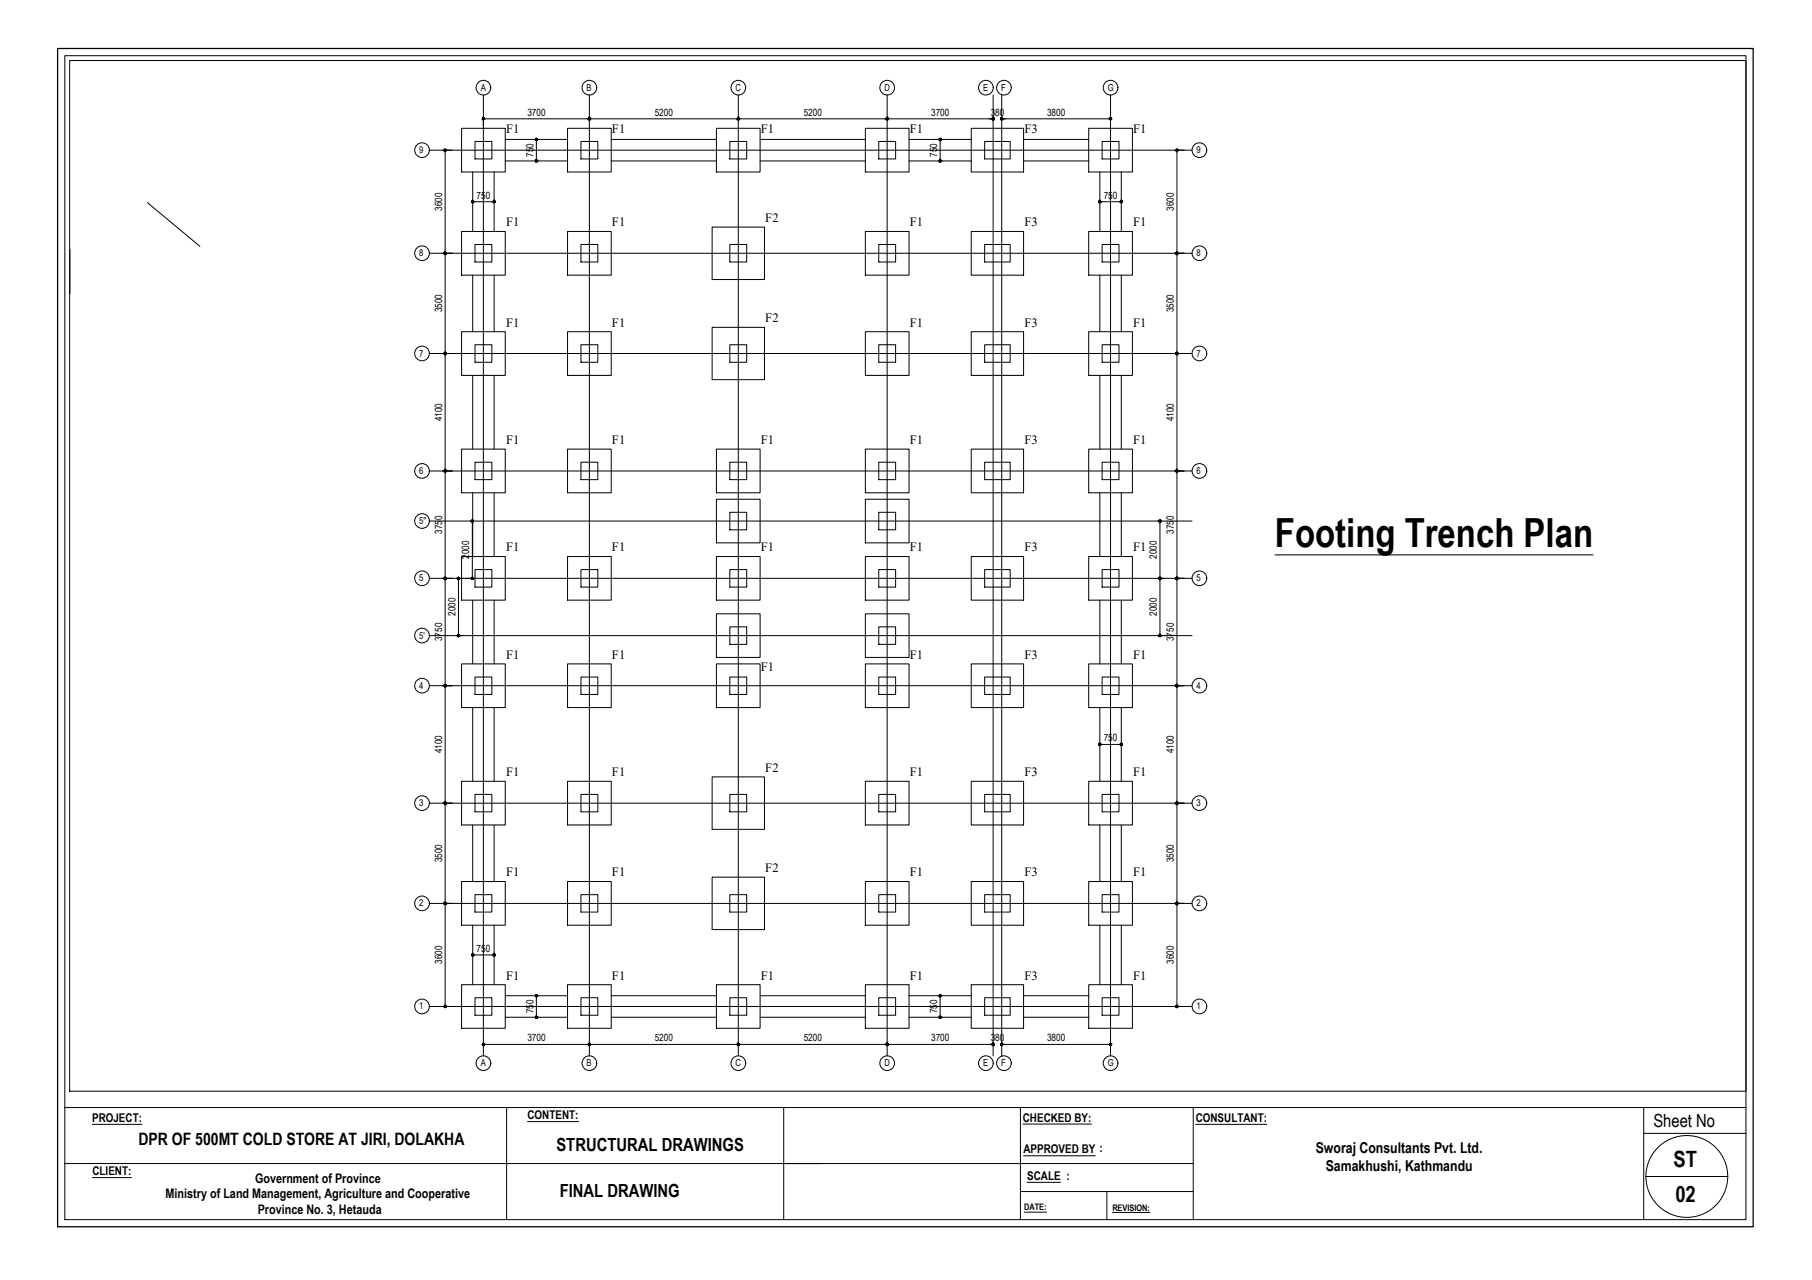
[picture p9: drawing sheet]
<svg xmlns="http://www.w3.org/2000/svg" width="841mm" height="594mm" viewBox="0 0 841 594" stroke-linecap="round" stroke-linejoin="round" font-family="sans-serif">
<defs><g id="words">
<text font-size="18.6" x="592" y="254">Footing Trench Plan</text>
<g font-size="10.4">
<text x="777" y="542">ST</text>
<text x="778" y="558">02</text>
</g>
<g font-size="8.4">
<text x="767" y="523">Sheet No</text>
<text x="258" y="534">STRUCTURAL DRAWINGS</text>
<text x="260" y="556">FINAL DRAWING</text>
</g>
<text font-size="7.9" x="64" y="531">DPR OF 500MT COLD STORE AT JIRI, DOLAKHA</text>
<g font-size="7">
<text x="611" y="535">Sworaj Consultants Pvt. Ltd.</text>
<text x="615" y="544">Samakhushi, Kathmandu</text>
</g>
<g font-size="6.1">
<text x="118" y="549">Government of Province</text>
<text x="77" y="556">Ministry of Land Management, Agriculture and Cooperative</text>
<text x="120" y="564">Province No. 3, Hetauda</text>
</g>
<g font-size="5.9">
<text x="235" y="62">F1</text>
<text x="284" y="62">F1</text>
<text x="353" y="62">F1</text>
<text x="422" y="62">F1</text>
<text x="475" y="62">F3</text>
<text x="526" y="62">F1</text>
<text x="235" y="105">F1</text>
<text x="284" y="105">F1</text>
<text x="355" y="103">F2</text>
<text x="422" y="105">F1</text>
<text x="475" y="105">F3</text>
<text x="526" y="105">F1</text>
<text x="355" y="150">F2</text>
<text x="235" y="152">F1</text>
<text x="284" y="152">F1</text>
<text x="422" y="152">F1</text>
<text x="475" y="152">F3</text>
<text x="526" y="152">F1</text>
<text x="235" y="206">F1</text>
<text x="284" y="206">F1</text>
<text x="353" y="206">F1</text>
<text x="422" y="206">F1</text>
<text x="475" y="206">F3</text>
<text x="526" y="206">F1</text>
<text x="235" y="256">F1</text>
<text x="284" y="256">F1</text>
<text x="353" y="256">F1</text>
<text x="422" y="256">F1</text>
<text x="475" y="256">F3</text>
<text x="526" y="256">F1</text>
<text x="235" y="306">F1</text>
<text x="284" y="306">F1</text>
<text x="422" y="306">F1</text>
<text x="475" y="306">F3</text>
<text x="526" y="306">F1</text>
<text x="353" y="312">F1</text>
<text x="355" y="358">F2</text>
<text x="235" y="360">F1</text>
<text x="284" y="360">F1</text>
<text x="422" y="360">F1</text>
<text x="475" y="360">F3</text>
<text x="526" y="360">F1</text>
<text x="235" y="407">F1</text>
<text x="284" y="407">F1</text>
<text x="355" y="405">F2</text>
<text x="422" y="407">F1</text>
<text x="475" y="407">F3</text>
<text x="526" y="407">F1</text>
<text x="235" y="455">F1</text>
<text x="284" y="455">F1</text>
<text x="353" y="455">F1</text>
<text x="422" y="455">F1</text>
<text x="475" y="455">F3</text>
<text x="526" y="455">F1</text>
</g>
<g font-size="5.6">
<text x="43" y="521">PROJECT:</text>
<text x="245" y="519">CONTENT:</text>
<text x="475" y="521">CHECKED BY:</text>
<text x="555" y="521">CONSULTANT:</text>
<text x="475" y="535">APPROVED BY :</text>
<text x="43" y="545">CLIENT:</text>
<text x="477" y="548">SCALE :</text>
</g>
<g font-size="4.6">
<text x="245" y="54">3700</text>
<text x="304" y="54">5200</text>
<text x="373" y="54">5200</text>
<text x="432" y="54">3700</text>
<text x="460" y="54">380</text>
<text x="486" y="54">3800</text>
<text x="248" y="73" transform="rotate(-90 248 73)">750</text>
<text x="435" y="73" transform="rotate(-90 435 73)">750</text>
<text x="221" y="92">750</text>
<text x="512" y="92">750</text>
<text x="205" y="98" transform="rotate(-90 205 98)">3600</text>
<text x="545" y="98" transform="rotate(-90 545 98)">3600</text>
<text x="205" y="145" transform="rotate(-90 205 145)">3500</text>
<text x="545" y="145" transform="rotate(-90 545 145)">3500</text>
<text x="205" y="195" transform="rotate(-90 205 195)">4100</text>
<text x="545" y="195" transform="rotate(-90 545 195)">4100</text>
<text x="205" y="248" transform="rotate(-90 205 248)">3750</text>
<text x="545" y="248" transform="rotate(-90 545 248)">3750</text>
<text x="218" y="259" transform="rotate(-90 218 259)">2000</text>
<text x="537" y="259" transform="rotate(-90 537 259)">2000</text>
<text x="211" y="286" transform="rotate(-90 211 286)">2000</text>
<text x="537" y="286" transform="rotate(-90 537 286)">2000</text>
<text x="205" y="298" transform="rotate(-90 205 298)">3750</text>
<text x="545" y="298" transform="rotate(-90 545 298)">3750</text>
<text x="512" y="344">750</text>
<text x="205" y="350" transform="rotate(-90 205 350)">4100</text>
<text x="545" y="350" transform="rotate(-90 545 350)">4100</text>
<text x="205" y="400" transform="rotate(-90 205 400)">3500</text>
<text x="545" y="400" transform="rotate(-90 545 400)">3500</text>
<text x="221" y="442">750</text>
<text x="205" y="447" transform="rotate(-90 205 447)">3600</text>
<text x="545" y="447" transform="rotate(-90 545 447)">3600</text>
<text x="248" y="470" transform="rotate(-90 248 470)">750</text>
<text x="435" y="470" transform="rotate(-90 435 470)">750</text>
<text x="245" y="483">3700</text>
<text x="304" y="483">5200</text>
<text x="373" y="483">5200</text>
<text x="432" y="483">3700</text>
<text x="460" y="483">380</text>
<text x="486" y="483">3800</text>
</g>
<g font-size="4.5">
<text x="223" y="42">A</text>
<text x="272" y="42">B</text>
<text x="341" y="42">C</text>
<text x="411" y="42">D</text>
<text x="456" y="42">E</text>
<text x="465" y="42">F</text>
<text x="514" y="42">G</text>
<text x="195" y="71">9</text>
<text x="555" y="71">9</text>
<text x="195" y="119">8</text>
<text x="555" y="119">8</text>
<text x="195" y="165">7</text>
<text x="555" y="165">7</text>
<text x="195" y="220">6</text>
<text x="555" y="220">6</text>
<text x="195" y="243">5&quot;</text>
<text x="195" y="270">5</text>
<text x="555" y="270">5</text>
<text x="195" y="296">5'</text>
<text x="195" y="320">4</text>
<text x="555" y="320">4</text>
<text x="195" y="374">3</text>
<text x="555" y="374">3</text>
<text x="195" y="421">2</text>
<text x="555" y="421">2</text>
<text x="195" y="468">1</text>
<text x="555" y="468">1</text>
<text x="223" y="495">A</text>
<text x="272" y="495">B</text>
<text x="341" y="495">C</text>
<text x="411" y="495">D</text>
<text x="456" y="495">E</text>
<text x="465" y="495">F</text>
<text x="514" y="495">G</text>
</g>
<g font-size="4.2">
<text x="475" y="562">DATE:</text>
<text x="516" y="562">REVISION:</text>
</g>
</g></defs>
<!-- layer: DIM 1 -->
<g fill="none" stroke="#000" stroke-width=".46">
<path d="M214 60h21v20h-21zM263 60h21v20h-21zM333 60h20v20h-20zM402 60h20v20h-20zM451 60h24v20h-24zM505 60h21v20h-21zM220 66h8v8h-8zM270 66h7v8h-7zM339 66h8v8h-8zM408 66h8v8h-8zM457 66h12v8h-12zM512 66h7v8h-7z"/>
<path d="M68 94l25 20M32 116v20M214 107h21v21h-21zM220 113h8v9h-8zM263 107h21v21h-21zM270 113h7v9h-7zM331 105h24v25h-24zM339 113h8v9h-8zM402 107h20v21h-20zM408 113h8v9h-8zM451 107h24v21h-24zM457 113h12v9h-12z"/>
<path d="M505 107h21v21h-21zM512 113h7v9h-7zM214 154h21v20h-21zM263 154h21v20h-21zM331 152h24v24h-24zM402 154h20v20h-20zM451 154h24v20h-24zM505 154h21v20h-21zM220 160h8v8h-8zM270 160h7v8h-7zM339 160h8v8h-8zM408 160h8v8h-8z"/>
<path d="M457 160h12v8h-12zM512 160h7v8h-7zM214 208h21v21h-21zM220 215h8v8h-8zM263 208h21v21h-21zM270 215h7v8h-7zM333 208h20v21h-20zM339 215h8v8h-8zM402 208h20v21h-20zM408 215h8v8h-8zM451 208h24v21h-24zM457 215h12v8h-12z"/>
<path d="M505 208h21v21h-21zM512 215h7v8h-7zM333 232h20v20h-20zM339 238h8v8h-8zM402 232h20v20h-20zM408 238h8v8h-8zM214 258h21v21h-21zM263 258h21v21h-21zM333 258h20v21h-20zM402 258h20v21h-20zM451 258h24v21h-24zM505 258h21v21h-21z"/>
<path d="M220 264h8v8h-8zM270 264h7v8h-7zM339 264h8v8h-8zM408 264h8v8h-8zM457 264h12v8h-12zM512 264h7v8h-7zM333 285h20v20h-20zM339 291h8v8h-8zM402 285h20v20h-20zM408 291h8v8h-8zM214 308h21v20h-21zM220 314h8v8h-8z"/>
<path d="M263 308h21v20h-21zM270 314h7v8h-7zM333 308h20v20h-20zM339 314h8v8h-8zM402 308h20v20h-20zM408 314h8v8h-8zM451 308h24v20h-24zM457 314h12v8h-12zM505 308h21v20h-21zM512 314h7v8h-7zM214 363h21v20h-21zM220 369h8v8h-8z"/>
<path d="M263 363h21v20h-21zM270 369h7v8h-7zM331 361h24v24h-24zM339 369h8v8h-8zM402 363h20v20h-20zM408 369h8v8h-8zM451 363h24v20h-24zM457 369h12v8h-12zM505 363h21v20h-21zM512 369h7v8h-7zM214 409h21v20h-21zM220 415h8v8h-8z"/>
<path d="M263 409h21v20h-21zM270 415h7v8h-7zM331 407h24v24h-24zM339 415h8v8h-8zM402 409h20v20h-20zM408 415h8v8h-8zM451 409h24v20h-24zM457 415h12v8h-12zM505 409h21v20h-21zM512 415h7v8h-7zM214 457h21v20h-21zM263 457h21v20h-21z"/>
<path d="M333 457h20v20h-20zM402 457h20v20h-20zM451 457h24v20h-24zM505 457h21v20h-21zM220 463h8v8h-8zM270 463h7v8h-7zM339 463h8v8h-8zM408 463h8v8h-8zM457 463h12v8h-12zM512 463h7v8h-7z"/>
</g>
<!-- layer: Cinter Line -->
<g fill="none" stroke="#000" stroke-width=".46">
<path d="M224 44v446M274 44v446M343 44v446M412 44v446M461 44v446M465 44v446M515 44v446M199 70h354M199 118h354M199 164h354M199 219h354M199 242h354"/>
<path d="M199 268h354M199 295h354M199 318h354M199 373h354M199 419h354M199 467h354"/>
</g>
<!-- layer: TEXT -->
<g fill="none" stroke="#000" stroke-width=".46">
<path d="M43 522h23M245 521h24M475 522h32M475 536h33M555 522h33M43 547h18M477 549h15M475 563h11M516 563h18"/>
<circle cx="224" cy="41" r="3"/>
<circle cx="274" cy="41" r="3"/>
<circle cx="343" cy="41" r="3"/>
<circle cx="412" cy="41" r="3"/>
<circle cx="458" cy="41" r="3"/>
<circle cx="466" cy="41" r="3"/>
<circle cx="515" cy="41" r="3"/>
<circle cx="196" cy="70" r="3"/>
<circle cx="557" cy="70" r="3"/>
<circle cx="196" cy="118" r="3"/>
<circle cx="557" cy="118" r="3"/>
<circle cx="196" cy="164" r="3"/>
<circle cx="557" cy="164" r="3"/>
<circle cx="196" cy="219" r="3"/>
<circle cx="557" cy="219" r="3"/>
<circle cx="196" cy="242" r="3"/>
<circle cx="196" cy="268" r="3"/>
<circle cx="557" cy="268" r="3"/>
<circle cx="196" cy="295" r="3"/>
<circle cx="196" cy="318" r="3"/>
<circle cx="557" cy="318" r="3"/>
<circle cx="196" cy="373" r="3"/>
<circle cx="557" cy="373" r="3"/>
<circle cx="196" cy="419" r="3"/>
<circle cx="557" cy="419" r="3"/>
<circle cx="196" cy="467" r="3"/>
<circle cx="557" cy="467" r="3"/>
<circle cx="224" cy="493" r="3"/>
<circle cx="274" cy="493" r="3"/>
<circle cx="343" cy="493" r="3"/>
<circle cx="412" cy="493" r="3"/>
<circle cx="458" cy="493" r="3"/>
<circle cx="466" cy="493" r="3"/>
<circle cx="515" cy="493" r="3"/>
</g>
<!-- layer: dim -->
<g fill="none" stroke="#000" stroke-width=".46">
<path d="M32 28h778v478h-778zM224 54v4M225 55h48M274 54v1M275 55h67M343 54v1M344 55h67M412 54v1M413 55h47M461 54v1M465 54v1M466 55h48"/>
<path d="M515 54v1M206 70h4M207 71v46M219 80v27M229 80v27M235 65h28M235 75h28M249 66v8M284 65h49M284 75h49M353 65h49M353 75h49"/>
<path d="M422 65h29M422 75h29M436 66v8M475 65h30M475 75h30M510 80v27M520 80v27M545 70h5M546 71v46M220 94h8M511 94h8M206 118h4"/>
<path d="M207 119v44M545 118h5M546 119v44M219 128v26M229 128v26M510 128v26M520 128v26M206 164h4M207 165v53M219 174v34M229 174v34M510 174v34"/>
<path d="M520 174v34M545 164h5M546 165v53M206 219h4M207 220v47M545 219h5M546 220v47M219 229v29M229 229v29M510 229v29M520 229v29M218 242h2"/>
<path d="M219 243v24M537 242h2M538 243v24M206 268h4M207 269v48M212 268h3M213 269v25M216 268h4M219 279v29M229 279v29M510 279v29M520 279v29"/>
<path d="M537 268h4M538 269v25M545 268h5M546 269v48M212 295h3M537 295h4M206 318h4M207 319v53M545 318h5M546 319v53M219 328v35M229 328v35"/>
<path d="M510 328v35M520 328v35M511 346h8M206 373h4M207 374v44M545 373h5M546 374v44M219 383v26M229 383v26M510 383v26M520 383v26M206 419h4"/>
<path d="M545 419h5M207 420v46M219 429v28M229 429v28M510 429v28M520 429v28M546 420v46M220 443h8M206 467h4M235 462h28M235 472h28M249 463v8"/>
<path d="M284 462h49M284 472h49M353 462h49M353 472h49M422 462h29M422 472h29M436 463v8M475 462h30M475 472h30M545 467h5M224 484v1M225 485h48"/>
<path d="M274 484v1M275 485h67M343 484v1M344 485h67M412 484v1M413 485h47M461 484v1M465 484v1M466 485h48M515 484v1"/>
</g>
<!-- layer: 0 -->
<g fill="#000" stroke="#000" stroke-width=".46">
<path d="M224 55v1zM274 55v1zM343 55v1zM412 55v1zM461 55v1zM465 55v1zM515 55v1zM248 75h1zM248 65h1zM207 164v1zM546 164v1zM546 164h1z"/>
<path d="M219 268h1zM546 268h1zM213 295v1zM213 294v1zM538 295v1zM546 318h1zM546 372v1zM546 419h1zM219 443v1zM229 443v1zM249 472v1zM249 462v1z"/>
<path d="M436 472v1zM436 462v1zM546 467v1zM546 467h1zM460 485h1zM464 485h1z"/>
<path d="M224 55l1 1zM224 55h1zM224 55h1z"/>
<path d="M224 55h1zM225 55h-1z"/>
<path d="M273 55h1zM273 55h1zM274 55l-1 1z"/>
<path d="M273 55h1zM273 55h1zM274 55l-1 1z"/>
<path d="M273 55h1zM273 55h1zM273 55h1z"/>
<path d="M273 55h1zM273 55h1zM273 55h1z"/>
<path d="M342 55h1zM342 55h1zM343 55l-1 1z"/>
<path d="M342 55h1zM342 55h1zM343 55l-1 1z"/>
<path d="M342 55h1zM342 55h1zM342 55h1z"/>
<path d="M342 55h1zM342 55h1zM342 55h1z"/>
<path d="M411 55h1zM411 55h1zM412 55v1z"/>
<path d="M411 55h1zM411 55h1zM412 55v1z"/>
<path d="M411 55h1zM411 55h1z"/>
<path d="M411 55h1zM411 55h1z"/>
<path d="M460 55h1zM461 55v1z"/>
<path d="M460 55h1zM461 55v1z"/>
<path d="M464 55h1zM465 55v1z"/>
<path d="M464 55h1zM465 55v1z"/>
<path d="M515 55l1 1zM515 55h1zM515 55h1z"/>
<path d="M515 55h1zM516 55h-1z"/>
<path d="M206 70h1zM206 70h1z"/>
<path d="M206 69l1 1zM206 69l1 1zM206 69l1 1z"/>
<path d="M207 69v1zM207 69v1z"/>
<path d="M249 74v1zM249 74v1zM249 74v1z"/>
<path d="M249 64v1zM249 64v1zM249 64v1z"/>
<path d="M249 75v-1zM249 74v1zM249 74v1z"/>
<path d="M249 65v-1zM249 64v1zM249 64v1z"/>
<path d="M436 75h1zM436 75h1zM436 75h1z"/>
<path d="M436 74v1zM436 74v1zM436 74v1z"/>
<path d="M436 64v1zM436 64v1zM436 64v1z"/>
<path d="M436 65h1zM436 65h1z"/>
<path d="M436 75h1zM437 74l-1 1zM436 74v1z"/>
<path d="M436 65h1zM437 64l-1 1zM436 64v1z"/>
<path d="M546 69v1zM546 69v1zM546 69v1z"/>
<path d="M546 70h1zM546 70h1z"/>
<path d="M546 70l1-1zM546 69v1zM546 69v1z"/>
<path d="M219 94h1zM219 94h1z"/>
<path d="M219 93v1zM219 93v1zM219 93v1z"/>
<path d="M219 94h1zM220 93l-1 1zM219 93v1z"/>
<path d="M229 93v1zM229 93v1zM229 93v1z"/>
<path d="M229 94h1zM229 94h1z"/>
<path d="M229 94h1zM230 93l-1 1zM229 93v1z"/>
<path d="M510 94h1zM510 94h1z"/>
<path d="M510 93v1zM510 93v1zM510 93v1z"/>
<path d="M510 94l1-1zM511 93l-1 1zM510 93v1z"/>
<path d="M520 93v1zM520 93v1zM520 93v1z"/>
<path d="M520 94h1zM520 94h1z"/>
<path d="M520 94h1zM521 93l-1 1zM520 93v1z"/>
<path d="M206 118h1zM206 118h1z"/>
<path d="M206 118h1zM206 118h1z"/>
<path d="M206 117l1 1zM206 117l1 1zM206 117l1 1z"/>
<path d="M206 117l1 1zM206 117l1 1zM206 117l1 1z"/>
<path d="M207 117v1zM207 117v1z"/>
<path d="M207 117v1zM207 117v1z"/>
<path d="M546 118h1zM546 118h1z"/>
<path d="M546 117v1zM546 117v1zM546 117v1z"/>
<path d="M546 117v1zM546 117v1zM546 117v1z"/>
<path d="M546 118h1zM546 118h1z"/>
<path d="M546 118l1-1zM546 117v1zM546 117v1z"/>
<path d="M546 118l1-1zM546 117v1zM546 117v1z"/>
<path d="M206 164h1zM206 164h1zM207 164v1z"/>
<path d="M206 164h1zM206 164h1zM207 164v1z"/>
<path d="M206 164h1zM206 164h1zM206 164h1z"/>
<path d="M206 164h1zM206 164h1zM206 164h1z"/>
<path d="M546 164v1zM546 164h1zM546 164h1z"/>
<path d="M546 164v1zM546 164h1zM546 164h1z"/>
<path d="M206 219h1zM206 219h1zM207 219h-1z"/>
<path d="M206 219h1zM206 219h1zM207 219h-1z"/>
<path d="M206 218l1 1zM206 218l1 1zM206 218l1 1z"/>
<path d="M206 218l1 1zM206 218l1 1zM206 218l1 1z"/>
<path d="M207 218v1zM207 218v1z"/>
<path d="M207 218v1zM207 218v1z"/>
<path d="M546 219h1zM546 219h1z"/>
<path d="M546 218v1zM546 218v1zM546 218v1z"/>
<path d="M546 218v1zM546 218v1zM546 218v1z"/>
<path d="M546 219h1zM546 219h1z"/>
<path d="M546 219l1-1zM546 218v1zM546 218v1z"/>
<path d="M546 219l1-1zM546 218v1zM546 218v1z"/>
<path d="M219 241v1zM219 241v1z"/>
<path d="M219 242h1zM219 242h1z"/>
<path d="M219 242h1zM219 241v1zM219 241v1z"/>
<path d="M538 241v1zM538 241v1z"/>
<path d="M538 242h1zM538 242h1z"/>
<path d="M538 242h1zM539 241l-1 1zM538 241v1z"/>
<path d="M206 268h1zM206 269l1-1zM207 268v1z"/>
<path d="M206 268h1zM206 269l1-1zM207 268v1z"/>
<path d="M207 268v1zM207 268v1z"/>
<path d="M206 268h1zM206 268h1zM206 268h1z"/>
<path d="M206 268h1zM206 268h1zM206 268h1z"/>
<path d="M207 268v1zM207 268v1z"/>
<path d="M212 268h1zM212 269l1-1zM213 268v1z"/>
<path d="M212 268h1zM212 268h1z"/>
<path d="M213 268v1zM213 268v1zM213 268v1z"/>
<path d="M219 269v-1zM219 268v1z"/>
<path d="M219 268v1zM219 268l1 1zM219 268h1z"/>
<path d="M538 269v-1zM538 268v1z"/>
<path d="M538 269v-1zM538 268v1z"/>
<path d="M538 268v1zM538 268l1 1zM538 268l1 1z"/>
<path d="M538 268v1zM538 268l1 1zM538 268h1z"/>
<path d="M538 268h1zM539 268h-1z"/>
<path d="M538 268h1zM539 268h-1z"/>
<path d="M546 269v-1zM546 268v1z"/>
<path d="M546 269v-1zM546 268v1z"/>
<path d="M546 268v1zM546 268l1 1zM546 268l1 1z"/>
<path d="M546 268v1zM546 268l1 1zM546 268l1 1z"/>
<path d="M212 295h1zM212 295h1zM213 295v1z"/>
<path d="M212 295h1zM212 295h1z"/>
<path d="M538 295v1zM538 295h1zM538 295h1z"/>
<path d="M538 295h1zM539 295h-1zM538 294v1z"/>
<path d="M206 318h1zM206 319l1-1zM207 318l-1 1z"/>
<path d="M206 318h1zM206 319l1-1zM207 318l-1 1z"/>
<path d="M207 318v1zM207 318v1z"/>
<path d="M206 318h1zM206 318h1zM206 318h1z"/>
<path d="M206 318h1zM206 318h1zM206 318h1z"/>
<path d="M207 318v1zM207 318v1z"/>
<path d="M546 319v-1zM546 318v1z"/>
<path d="M546 319v-1zM546 318v1z"/>
<path d="M546 318v1zM546 318v1zM546 318l1 1z"/>
<path d="M546 318v1zM546 318v1zM546 318l1 1z"/>
<path d="M510 346h1zM510 346h1z"/>
<path d="M510 345v1zM510 345v1zM510 345v1z"/>
<path d="M510 346l1-1zM511 345l-1 1zM510 345v1z"/>
<path d="M520 345v1zM520 345v1zM520 345v1z"/>
<path d="M520 346h1zM520 346h1z"/>
<path d="M520 346h1zM521 345l-1 1zM520 345v1z"/>
<path d="M206 373h1zM206 373h1zM207 373h-1z"/>
<path d="M206 373h1zM206 373h1zM207 373h-1z"/>
<path d="M206 372l1 1zM206 372l1 1zM206 373h1z"/>
<path d="M206 372l1 1zM206 372l1 1zM206 373h1z"/>
<path d="M207 372v1zM207 372v1z"/>
<path d="M207 372v1zM207 372v1z"/>
<path d="M546 373h1zM546 373h1z"/>
<path d="M546 373h1zM546 373h1z"/>
<path d="M546 373h1zM546 372v1zM546 372v1z"/>
<path d="M546 373h1zM546 372v1zM546 372v1z"/>
<path d="M206 419h1zM206 420l1-1zM207 419l-1 1z"/>
<path d="M206 419h1zM206 420l1-1zM207 419l-1 1z"/>
<path d="M207 419v1zM207 419v1z"/>
<path d="M206 419h1zM206 419h1zM206 419h1z"/>
<path d="M206 419h1zM206 419h1zM206 419h1z"/>
<path d="M207 419v1zM207 419v1z"/>
<path d="M546 420v-1zM546 419v1z"/>
<path d="M546 420v-1zM546 419v1z"/>
<path d="M546 419v1zM546 419l1 1zM546 419l1 1z"/>
<path d="M546 419v1zM546 419l1 1zM546 419l1 1z"/>
<path d="M219 443v1zM219 443h1zM219 443h1z"/>
<path d="M219 443h1zM220 443h-1z"/>
<path d="M229 443v1zM229 443h1zM229 443h1z"/>
<path d="M229 443h1zM230 443h-1z"/>
<path d="M206 467h1zM206 467h1zM207 467v1z"/>
<path d="M207 467v1zM207 467v1z"/>
<path d="M206 467h1zM206 467h1zM206 467h1z"/>
<path d="M248 472h1zM249 472v1z"/>
<path d="M248 462h1zM249 462v1z"/>
<path d="M436 472v1zM436 472l1 1zM436 472h1z"/>
<path d="M436 462v1zM436 462h1zM436 462h1z"/>
<path d="M436 472h1zM437 472h-1z"/>
<path d="M436 462h1zM437 462h-1z"/>
<path d="M546 467v1zM546 467h1zM546 467h1z"/>
<path d="M224 485h1zM224 485h1z"/>
<path d="M224 484v1zM224 484v1zM224 484v1z"/>
<path d="M224 485l1-1zM225 484l-1 1zM224 484v1z"/>
<path d="M273 485h1zM273 485h1z"/>
<path d="M273 485h1zM273 485h1z"/>
<path d="M273 484l1 1zM273 484l1 1zM273 484l1 1z"/>
<path d="M273 484l1 1zM273 484l1 1zM273 484l1 1z"/>
<path d="M274 484v1zM274 484v1z"/>
<path d="M274 484v1zM274 484v1z"/>
<path d="M342 485h1zM342 485h1z"/>
<path d="M342 485h1zM342 485h1z"/>
<path d="M342 484l1 1zM342 484l1 1zM342 484l1 1z"/>
<path d="M342 484l1 1zM342 484l1 1zM342 484l1 1z"/>
<path d="M343 484v1zM343 484v1z"/>
<path d="M343 484v1zM343 484v1z"/>
<path d="M411 485h1zM411 485h1z"/>
<path d="M411 485h1zM411 485h1z"/>
<path d="M412 484v1zM411 484l1 1zM411 484l1 1z"/>
<path d="M412 484v1zM411 484l1 1zM411 484l1 1z"/>
<path d="M412 485v-1zM412 484v1zM412 484v1z"/>
<path d="M412 485v-1zM412 484v1zM412 484v1z"/>
<path d="M461 484v1zM461 484v1zM461 484v1z"/>
<path d="M461 484v1zM461 484v1zM461 484v1z"/>
<path d="M461 484v1zM461 484v1z"/>
<path d="M461 484v1zM461 484v1z"/>
<path d="M465 484v1zM465 484v1zM465 484v1z"/>
<path d="M465 484v1zM465 484v1zM465 484v1z"/>
<path d="M465 484v1zM465 484v1z"/>
<path d="M465 484v1zM465 484v1z"/>
<path d="M515 484v1zM515 484v1zM515 484v1z"/>
<path d="M515 485h1zM515 485h1z"/>
<path d="M515 485l1-1zM516 484l-1 1zM515 484v1z"/>
</g>
<g fill="none" stroke="#000" stroke-width=".46">
<path d="M225 55h.1M273 55h.1M274 55h1M342 55h.1M343 55h1M411 55h.1M412 55h1M460 55h.1M465 55h1M514 55h1M207 70v1M249 65v1"/>
<path d="M249 74h.1M436 65v1M436 74h.1M546 70v1M220 94h.1M228 94h1M511 94h.1M519 94h1M207 117h.1M207 118v1M546 117h.1M546 118v1"/>
<path d="M207 163v1M207 165h.1M546 163v1M546 165h.1M207 218h.1M207 219v1M546 218h.1M546 219v1M219 242v1M538 242v1M207 267v1M207 269h.1"/>
<path d="M213 269h.1M219 267v1M538 267v1M538 269h.1M546 267v1M546 269h.1M213 294h.1M538 294h.1M207 317v1M207 319h.1M546 317v1M546 319h.1"/>
<path d="M511 346h.1M519 346h1M207 372h.1M207 373v1M546 372h.1M546 373v1M207 418v1M207 420h.1M546 418v1M546 420h.1M220 443h.1M228 443h1"/>
<path d="M207 466v1M249 463h.1M249 471v1M436 463h.1M436 471v1M546 466v1M225 485h.1M273 485h.1M274 485h1M342 485h.1M343 485h1M411 485h.1"/>
<path d="M412 485h1M460 485h.1M465 485h1M514 485h1"/>
</g>
<!-- layer: 3d Drawing -->
<path d="M592 258h147" fill="none" stroke="#000" stroke-width=".46"/>
<!-- layer: elevation -->
<g fill="none" stroke="#000" stroke-width=".46">
<path d="M30 26h780v540h-780zM30 514h780M235 514v52M364 514v52M474 514v52M554 514v52M763 514v52M763 526h47M30 540h524M474 553h80M514 553v13M764 546h38"/>
<circle cx="783" cy="546" r="19"/>
</g>
<!-- layer: Wall -->
<path d="M27 23h787v546h-787z" fill="none" stroke="#000" stroke-width=".59"/>
<use href="#words"/>
</svg>
